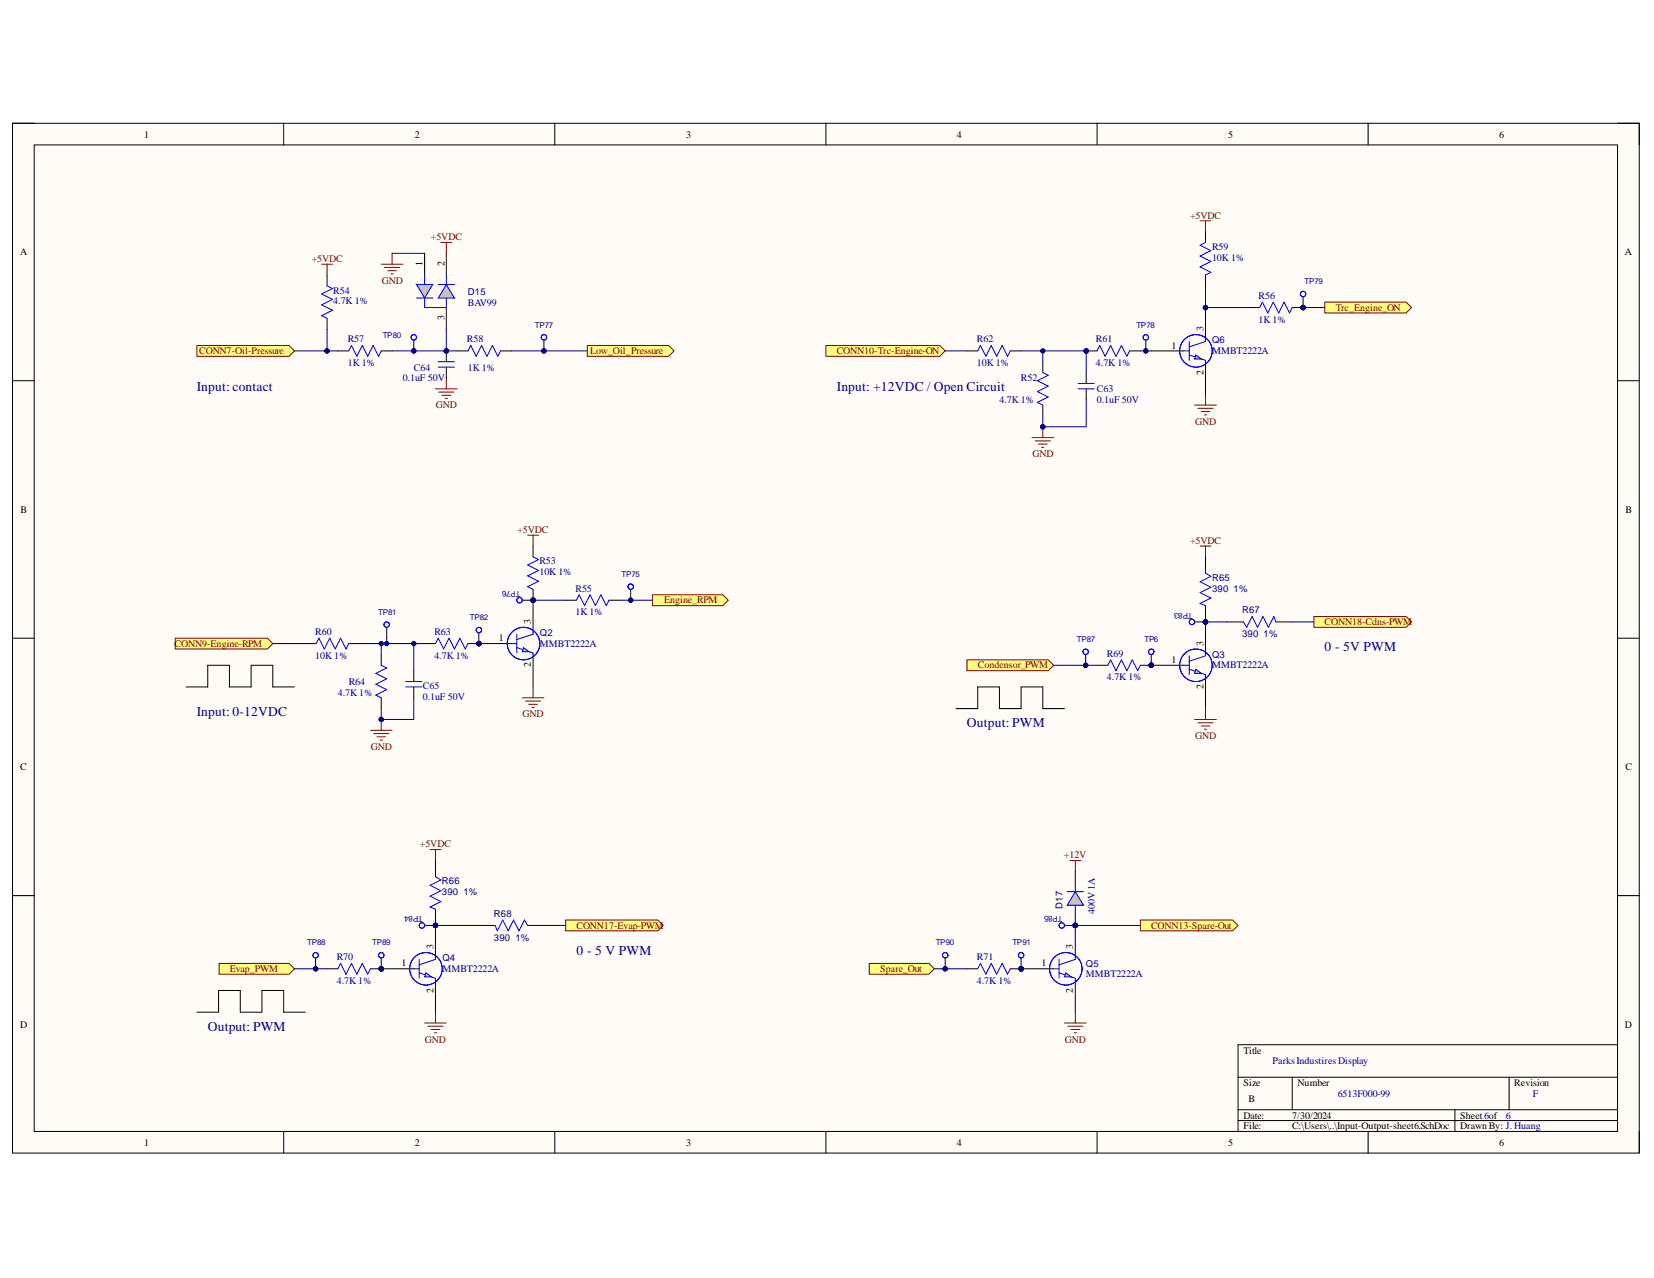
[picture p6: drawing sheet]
<svg xmlns="http://www.w3.org/2000/svg" width="279mm" height="216mm" viewBox="0 0 279 216" stroke-linecap="round" stroke-linejoin="round" font-family="sans-serif">
<defs><g id="words">
<g font-size="2.3" fill="#000080">
<text x="33.2" y="66.1">Input: contact</text>
<text x="141.3" y="66.1">Input: +12VDC / Open Circuit</text>
<text x="223.8" y="110">0 - 5V PWM</text>
<text x="33.2" y="121">Input: 0-12VDC</text>
<text x="163.3" y="122.9">Output: PWM</text>
<text x="97.4" y="161.3">0 - 5 V PWM</text>
<text x="35.1" y="174.2">Output: PWM</text>
</g>
<g font-size="1.7">
<text x="24.3" y="23.2">1</text>
<text x="70.1" y="23.2">2</text>
<text x="115.9" y="23.2">3</text>
<text x="161.6" y="23.2">4</text>
<text x="207.5" y="23.2">5</text>
<text x="253.3" y="23.2">6</text>
<text x="3.4" y="43.1">A</text>
<text x="71.3" y="45" transform="rotate(-90 71.3 45)">1</text>
<text x="75.1" y="45" transform="rotate(-90 75.1 45)">2</text>
<text x="274.5" y="43.1">A</text>
<text x="75.1" y="54.1" transform="rotate(-90 75.1 54.1)">3</text>
<text x="197.9" y="58.9">1</text>
<text x="203.3" y="56" transform="rotate(-90 203.3 56)">3</text>
<text x="203.3" y="63.3" transform="rotate(-90 203.3 63.3)">2</text>
<text x="3.5" y="86.6">B</text>
<text x="274.6" y="86.6">B</text>
<text x="89.7" y="105.4" transform="rotate(-90 89.7 105.4)">3</text>
<text x="84.3" y="108.3">1</text>
<text x="89.7" y="112.7" transform="rotate(-90 89.7 112.7)">2</text>
<text x="197.9" y="112.1">1</text>
<text x="203.3" y="109.1" transform="rotate(-90 203.3 109.1)">3</text>
<text x="203.3" y="116.5" transform="rotate(-90 203.3 116.5)">2</text>
<text x="3.4" y="130.1">C</text>
<text x="274.6" y="130.1">C</text>
<text x="73.2" y="160.4" transform="rotate(-90 73.2 160.4)">3</text>
<text x="181.2" y="160.4" transform="rotate(-90 181.2 160.4)">3</text>
<text x="67.8" y="163.3">1</text>
<text x="73.2" y="167.8" transform="rotate(-90 73.2 167.8)">2</text>
<text x="175.9" y="163.3">1</text>
<text x="181.2" y="167.8" transform="rotate(-90 181.2 167.8)">2</text>
<text x="3.4" y="173.6">D</text>
<text x="274.5" y="173.6">D</text>
<text x="210.1" y="178">Title</text>
<text x="210.1" y="183.5">Size</text>
<text x="219.2" y="183.5">Number</text>
<text x="255.8" y="183.5">Revision</text>
<text x="210.1" y="189">Date:</text>
<text x="210.1" y="190.7">File:</text>
<text x="210.9" y="186.2">B</text>
<text x="218.3" y="189">7/30/2024</text>
<text x="218.3" y="190.7">C:\Users\..\Input-Output-sheet6.SchDoc</text>
<text x="246.7" y="189">Sheet6of</text>
<text x="246.7" y="190.7">DrawnBy: J. Huang</text>
<text x="24.3" y="193.5">1</text>
<text x="70.1" y="193.5">2</text>
<text x="115.9" y="193.5">3</text>
<text x="161.6" y="193.5">4</text>
<text x="207.5" y="193.5">5</text>
<text x="253.3" y="193.5">6</text>
</g>
<g font-size="1.7" fill="#800000">
<text x="72.8" y="40.6">+5VDC</text>
<text x="201" y="36.9">+5VDC</text>
<text x="52.7" y="44.3">+5VDC</text>
<text x="64.5" y="47.9">GND</text>
<text x="225.6" y="52.5">Trc_Engine_ON</text>
<text x="33.6" y="59.8">CONN7-Oil-Pressure</text>
<text x="99.7" y="59.8">Low_Oil_Pressure</text>
<text x="141.3" y="59.8">CONN10-Trc-Engine-ON</text>
<text x="73.6" y="69">GND</text>
<text x="201.9" y="71.8">GND</text>
<text x="174.4" y="77.2">GND</text>
<text x="87.4" y="90.1">+5VDC</text>
<text x="201" y="91.9">+5VDC</text>
<text x="112.2" y="101.9">Engine_RPM</text>
<text x="223.8" y="105.6">CONN18-Cdns-PWM</text>
<text x="29.5" y="109.3">CONN9-Engine-RPM</text>
<text x="165.2" y="112.9">Condensor_PWM</text>
<text x="88.3" y="121.2">GND</text>
<text x="201.9" y="124.8">GND</text>
<text x="62.6" y="126.7">GND</text>
<text x="70.9" y="143.2">+5VDC</text>
<text x="179.7" y="145">+12V</text>
<text x="97.4" y="156.9">CONN17-Evap-PWM</text>
<text x="194.4" y="156.9">CONN13-Spare-Out</text>
<text x="38.8" y="164.2">Evap_PWM</text>
<text x="148.7" y="164.2">Spare_Out</text>
<text x="71.8" y="176.1">GND</text>
<text x="179.9" y="176.1">GND</text>
</g>
<g font-size="1.7" fill="#000080">
<text x="204.7" y="44.1">10K 1%</text>
<text x="204.7" y="42.3">R59</text>
<text x="56.3" y="51.4">4.7K 1%</text>
<text x="56.3" y="49.6">R54</text>
<text x="79" y="51.6">BAV99</text>
<text x="212.6" y="50.5">R56</text>
<text x="58.8" y="57.8">R57</text>
<text x="78.9" y="57.8">R58</text>
<text x="165" y="57.8">R62</text>
<text x="185.1" y="57.8">R61</text>
<text x="204.7" y="59.8">MMBT2222A</text>
<text x="212.6" y="54.5">1K 1%</text>
<text x="58.8" y="61.9">1K 1%</text>
<text x="68.1" y="64.4">0.1uF 50V</text>
<text x="69.9" y="62.6">C64</text>
<text x="79" y="62.6">1K 1%</text>
<text x="165" y="61.9">10K 1%</text>
<text x="172.5" y="64.4">R52</text>
<text x="185.1" y="61.9">4.7K 1%</text>
<text x="168.8" y="68.1">4.7K 1%</text>
<text x="185.3" y="68.1">0.1uF 50V</text>
<text x="185.3" y="66.3">C63</text>
<text x="91.1" y="95.3">R53</text>
<text x="91.1" y="97.2">10K 1%</text>
<text x="97.2" y="100">R55</text>
<text x="53.3" y="107.2">R60</text>
<text x="73.4" y="107.2">R63</text>
<text x="97.2" y="104">1K 1%</text>
<text x="53.3" y="111.3">10K 1%</text>
<text x="73.4" y="111.3">4.7K 1%</text>
<text x="91.2" y="109.3">MMBT2222A</text>
<text x="187" y="111">R69</text>
<text x="204.7" y="112.9">MMBT2222A</text>
<text x="57.1" y="117.6">4.7K 1%</text>
<text x="58.9" y="115.7">R64</text>
<text x="71.4" y="118.2">0.1uF 50V</text>
<text x="71.4" y="116.5">C65</text>
<text x="187" y="114.9">4.7K 1%</text>
<text x="185" y="154.5" transform="rotate(-90 185 154.5)">400V 1A</text>
<text x="56.9" y="166.2">4.7K 1%</text>
<text x="56.9" y="162.2">R70</text>
<text x="74.7" y="164.2">MMBT2222A</text>
<text x="165" y="166.2">4.7K 1%</text>
<text x="165" y="162.2">R71</text>
<text x="183.4" y="165.1">MMBT2222A</text>
<text x="215" y="179.8">ParksIndustiresDisplay</text>
<text x="226" y="185.2">6513F000-99</text>
<text x="258.9" y="185.2">F</text>
<text x="254.4" y="189">6</text>
</g>
<g font-size="1.6" fill="#000080">
<text x="79" y="49.8">D15</text>
<text x="204.7" y="58">Q6</text>
<text x="204.7" y="100">390</text>
<text x="204.7" y="98.1">R65</text>
<text x="208.4" y="100">1%</text>
<text x="91.2" y="107.5">Q2</text>
<text x="209.8" y="107.7">390</text>
<text x="209.8" y="103.6">R67</text>
<text x="213.4" y="107.7">1%</text>
<text x="204.7" y="111.1">Q3</text>
<text x="74.6" y="149.4">R66</text>
<text x="74.6" y="151.3">390</text>
<text x="78.3" y="151.3">1%</text>
<text x="83.4" y="154.9">R68</text>
<text x="179.5" y="153.6" transform="rotate(-90 179.5 153.6)">D17</text>
<text x="83.4" y="159">390</text>
<text x="87.1" y="159">1%</text>
<text x="74.7" y="162.4">Q4</text>
<text x="183.4" y="163.4">Q5</text>
</g>
<g font-size="1.4" fill="#000080">
<text x="220.4" y="48">TP79</text>
<text x="64.7" y="57.1">TP80</text>
<text x="90.4" y="55.4">TP77</text>
<text x="192" y="55.4">TP78</text>
<text x="87.9" y="99.8" transform="rotate(-180 87.9 99.8)">TP76</text>
<text x="105" y="97.4">TP75</text>
<text x="63.9" y="103.9">TP81</text>
<text x="79.4" y="104.8">TP82</text>
<text x="201.4" y="103.5" transform="rotate(-180 201.4 103.5)">TP83</text>
<text x="181.9" y="108.4">TP87</text>
<text x="193.3" y="108.4">TP6</text>
<text x="71.4" y="154.7" transform="rotate(-180 71.4 154.7)">TP84</text>
<text x="179.5" y="154.7" transform="rotate(-180 179.5 154.7)">TP85</text>
<text x="51.9" y="159.7">TP88</text>
<text x="62.9" y="159.7">TP89</text>
<text x="158.1" y="159.7">TP90</text>
<text x="171" y="159.7">TP91</text>
</g>
</g></defs>
<path d="M2.1 20.8h274.8v174h-274.8z" fill-rule="evenodd" fill="#fffcf8"/>
<path d="M2.1 20.8h274.8v174h-274.8z" fill="none" stroke="#000" stroke-width=".17"/>
<path d="M5.8 24.5h267.4v166.6h-267.4z" fill-rule="evenodd" fill="#fffcf8"/>
<g fill="none" stroke="#000" stroke-width=".17">
<path d="M2.1 20.8h3.7M5.8 24.5h267.4v166.6h-267.4zM47.9 20.8v3.7M93.7 20.8v3.7M139.5 20.8v3.7M185.3 20.8v3.7M231.1 20.8v3.7M273.2 20.8h3.7v3.7M2.1 64.3h3.7M273.2 64.3h3.7M2.1 107.8h3.7M273.2 107.8h3.7"/>
<path d="M2.1 151.3h3.7M273.2 151.3h3.7M273.2 176.5h-64.1v14.6M47.9 191.1v3.7M93.7 191.1v3.7M139.5 191.1v3.7M185.3 191.1v3.7M209.1 182h64.1M209.1 187.5h64.1M209.1 189.3h64.1M218.3 182v5.5M231.1 191.1v3.7"/>
<path d="M245.8 187.5v3.6M254.9 182v5.5M276.9 191.1v3.7"/>
</g>
<path d="M174.3 73.9h3.7M174.9 74.5h2.5M175.4 75h1.5M176 75.6h.3M176.2 72.1v1.8" fill="none" stroke="#800000" stroke-width=".17"/>
<circle cx="176.2" cy="72.1" r=".37" fill="#000080"/>
<circle cx="176.2" cy="72.1" r=".37" fill="none" stroke="#000080" stroke-width=".17"/>
<path d="M201.8 68.4h3.7M202.3 69h2.6M202.9 69.5h1.5M203.4 70.1h.4M203.6 66.6v1.8" fill="none" stroke="#800000" stroke-width=".17"/>
<path d="M33.3 58.4h15.5l.9 .9-.9 .9h-15.5z" fill-rule="evenodd" fill="#ffff80"/>
<path d="M33.3 58.4h15.5l.9 .9-.9 .9h-15.5z" fill="none" stroke="#800000" stroke-width=".17"/>
<path d="M71.7 42.8v3.7M75.4 42.8v3.7M75.4 52v3.6" fill="none" stroke="#000" stroke-width=".17"/>
<path d="M70.4 50.3h2.7M71.7 46.5v1.6M71.7 50.3v1.7" fill="none" stroke="#00f" stroke-width=".17"/>
<path d="M70.4 48.1h2.7l-1.4 2.2z" fill="#c0c0c0"/>
<path d="M70.4 48.1h2.7l-1.4 2.2zM74 48.1h2.8M75.4 46.5v1.6M75.4 50.4v1.6" fill="none" stroke="#00f" stroke-width=".17"/>
<path d="M75.4 48.1l1.4 2.3h-2.8z" fill="#c0c0c0"/>
<path d="M71.7 52h3.7M75.4 48.1l1.4 2.3h-2.8z" fill="none" stroke="#00f" stroke-width=".17"/>
<path d="M64.4 44.6h3.7M65 45.2h2.5M65.5 45.7h1.5M66 46.3h.4M66.2 42.8v1.8" fill="none" stroke="#800000" stroke-width=".17"/>
<path d="M66.2 42.8h5.5" fill="none" stroke="#000080" stroke-width=".17"/>
<path d="M99.2 58.4h13.8l.9 .9-.9 .9h-13.8z" fill-rule="evenodd" fill="#ffff80"/>
<path d="M99.2 58.4h13.8l.9 .9-.9 .9h-13.8z" fill="none" stroke="#800000" stroke-width=".17"/>
<path d="M223.8 51h13.7l.9 1-.9 .9h-13.7z" fill-rule="evenodd" fill="#ffff80"/>
<path d="M223.8 51h13.7l.9 1-.9 .9h-13.7z" fill="none" stroke="#800000" stroke-width=".17"/>
<path d="M139.5 58.4h19.2l1 .9-1 .9h-19.2z" fill-rule="evenodd" fill="#ffff80"/>
<path d="M139.5 58.4h19.2l1 .9-1 .9h-19.2zM62.6 123.4h3.6M63.1 123.9h2.6M63.7 124.5h1.4M64.2 125h.4M64.4 121.5v1.9" fill="none" stroke="#800000" stroke-width=".17"/>
<circle cx="64.4" cy="121.5" r=".37" fill="#000080"/>
<circle cx="64.4" cy="121.5" r=".37" fill="none" stroke="#000080" stroke-width=".17"/>
<path d="M110.2 100.5h11.9l.9 .9-.9 .9h-11.9z" fill-rule="evenodd" fill="#ffff80"/>
<path d="M110.2 100.5h11.9l.9 .9-.9 .9h-11.9z" fill="none" stroke="#800000" stroke-width=".17"/>
<path d="M90 101.4h5.5" fill="none" stroke="#000080" stroke-width=".17"/>
<circle cx="90" cy="101.4" r=".37" fill="#000080"/>
<circle cx="90" cy="101.4" r=".37" fill="none" stroke="#000080" stroke-width=".17"/>
<circle cx="90" cy="101.4" r=".37" fill="#000080"/>
<circle cx="90" cy="101.4" r=".37" fill="none" stroke="#000080" stroke-width=".17"/>
<circle cx="80.9" cy="108.7" r=".37" fill="#000080"/>
<circle cx="80.9" cy="108.7" r=".37" fill="none" stroke="#000080" stroke-width=".17"/>
<path d="M90 101.4v5.5" fill="none" stroke="#000" stroke-width=".17"/>
<circle cx="90" cy="101.4" r=".37" fill="#000080"/>
<circle cx="90" cy="101.4" r=".37" fill="none" stroke="#000080" stroke-width=".17"/>
<path d="M80.9 108.7h5.5M90 110.6v5.5" fill="none" stroke="#000" stroke-width=".17"/>
<circle cx="80.9" cy="108.7" r=".37" fill="#000080"/>
<circle cx="80.9" cy="108.7" r=".37" fill="none" stroke="#000080" stroke-width=".17"/>
<g fill="none" stroke="#00f" stroke-width=".17">
<path d="M86.4 108.7h.9M87.3 107.1v3.2M87.3 109.4l2.7 .9v.3M90 106.9v.2l-2.7 .9"/>
<circle cx="88.4" cy="108.7" r="2.75"/>
</g>
<path d="M88.4 109.4l1 .7h-1.2z" fill="#c0c0c0"/>
<path d="M88.4 109.4l1 .7h-1.2z" fill="none" stroke="#00f" stroke-width=".17"/>
<path d="M29.6 107.8h15.6l.9 .9-.9 .9h-15.6z" fill-rule="evenodd" fill="#ffff80"/>
<g fill="none" stroke="#800000" stroke-width=".17">
<path d="M54.3 44.6h1.9M55.2 44.6v1.9M73.6 65.7h3.6M74.1 66.2h2.6M74.7 66.8h1.4M75.2 67.3h.4M75.4 63.9v1.8M29.6 107.8h15.6l.9 .9-.9 .9h-15.6zM88.2 117.9h3.7M88.8 118.4h2.5M89.3 119h1.5M89.9 119.5h.3"/>
<path d="M90 116.1v1.8"/>
</g>
<path d="M55.2 55.6v3.7h-5.5M46.1 108.7h5.5M104.7 101.4h5.5" fill="none" stroke="#000080" stroke-width=".17"/>
<circle cx="55.2" cy="59.3" r=".37" fill="#000080"/>
<g fill="none" stroke="#000080" stroke-width=".17">
<path d="M66.2 59.3h11"/>
<circle cx="55.2" cy="59.3" r=".37"/>
</g>
<circle cx="193.6" cy="59.3" r=".37" fill="#000080"/>
<circle cx="193.6" cy="59.3" r=".37" fill="none" stroke="#000080" stroke-width=".17"/>
<path d="M193.6 57.5v1.8" fill="none" stroke="#000" stroke-width=".17"/>
<circle cx="193.6" cy="59.3" r=".37" fill="#000080"/>
<circle cx="193.6" cy="59.3" r=".37" fill="none" stroke="#000080" stroke-width=".17"/>
<circle cx="193.6" cy="57" r=".46" fill="none" stroke="#00f" stroke-width=".17"/>
<circle cx="220.1" cy="52" r=".37" fill="#000080"/>
<circle cx="220.1" cy="52" r=".37" fill="none" stroke="#000080" stroke-width=".17"/>
<path d="M220.1 50.1v1.9" fill="none" stroke="#000" stroke-width=".17"/>
<circle cx="220.1" cy="52" r=".37" fill="#000080"/>
<circle cx="220.1" cy="52" r=".37" fill="none" stroke="#000080" stroke-width=".17"/>
<circle cx="220.1" cy="49.7" r=".46" fill="none" stroke="#00f" stroke-width=".17"/>
<circle cx="69.9" cy="59.3" r=".37" fill="#000080"/>
<circle cx="69.9" cy="59.3" r=".37" fill="none" stroke="#000080" stroke-width=".17"/>
<path d="M69.9 57.5v1.8" fill="none" stroke="#000" stroke-width=".17"/>
<circle cx="69.9" cy="59.3" r=".37" fill="#000080"/>
<circle cx="69.9" cy="59.3" r=".37" fill="none" stroke="#000080" stroke-width=".17"/>
<circle cx="69.9" cy="57" r=".46" fill="none" stroke="#00f" stroke-width=".17"/>
<circle cx="91.9" cy="59.3" r=".37" fill="#000080"/>
<circle cx="91.9" cy="59.3" r=".37" fill="none" stroke="#000080" stroke-width=".17"/>
<path d="M91.9 57.5v1.8" fill="none" stroke="#000" stroke-width=".17"/>
<circle cx="91.9" cy="59.3" r=".37" fill="#000080"/>
<g fill="none" stroke="#000080" stroke-width=".17">
<path d="M86.4 59.3h12.8"/>
<circle cx="91.9" cy="59.3" r=".37"/>
</g>
<g fill="none" stroke="#00f" stroke-width=".17">
<circle cx="91.9" cy="57" r=".46"/>
<circle cx="65.3" cy="105.5" r=".46"/>
</g>
<path d="M65.3 106v1.8" fill="none" stroke="#000" stroke-width=".17"/>
<circle cx="80.9" cy="108.7" r=".37" fill="#000080"/>
<circle cx="80.9" cy="108.7" r=".37" fill="none" stroke="#000080" stroke-width=".17"/>
<path d="M80.9 106.9v1.8" fill="none" stroke="#000" stroke-width=".17"/>
<circle cx="80.9" cy="108.7" r=".37" fill="#000080"/>
<circle cx="80.9" cy="108.7" r=".37" fill="none" stroke="#000080" stroke-width=".17"/>
<circle cx="80.9" cy="106.4" r=".46" fill="none" stroke="#00f" stroke-width=".17"/>
<circle cx="90" cy="101.4" r=".37" fill="#000080"/>
<circle cx="90" cy="101.4" r=".37" fill="none" stroke="#000080" stroke-width=".17"/>
<path d="M88.2 101.4h1.8" fill="none" stroke="#000" stroke-width=".17"/>
<circle cx="90" cy="101.4" r=".37" fill="#000080"/>
<circle cx="90" cy="101.4" r=".37" fill="none" stroke="#000080" stroke-width=".17"/>
<circle cx="87.8" cy="101.4" r=".46" fill="none" stroke="#00f" stroke-width=".17"/>
<circle cx="106.5" cy="101.4" r=".36" fill="#000080"/>
<circle cx="106.5" cy="101.4" r=".36" fill="none" stroke="#000080" stroke-width=".17"/>
<path d="M106.5 99.6v1.8" fill="none" stroke="#000" stroke-width=".17"/>
<circle cx="106.5" cy="101.4" r=".36" fill="#000080"/>
<circle cx="106.5" cy="101.4" r=".36" fill="none" stroke="#000080" stroke-width=".17"/>
<circle cx="106.5" cy="99.1" r=".46" fill="none" stroke="#00f" stroke-width=".17"/>
<circle cx="73.6" cy="156.3" r=".36" fill="#000080"/>
<circle cx="73.6" cy="156.3" r=".36" fill="none" stroke="#000080" stroke-width=".17"/>
<circle cx="64.4" cy="163.7" r=".37" fill="#000080"/>
<circle cx="64.4" cy="163.7" r=".37" fill="none" stroke="#000080" stroke-width=".17"/>
<path d="M73.6 156.3v5.5" fill="none" stroke="#000" stroke-width=".17"/>
<circle cx="73.6" cy="156.3" r=".36" fill="#000080"/>
<circle cx="73.6" cy="156.3" r=".36" fill="none" stroke="#000080" stroke-width=".17"/>
<path d="M64.4 163.7h5.5M73.6 165.5v5.5" fill="none" stroke="#000" stroke-width=".17"/>
<circle cx="64.4" cy="163.7" r=".37" fill="#000080"/>
<circle cx="64.4" cy="163.7" r=".37" fill="none" stroke="#000080" stroke-width=".17"/>
<g fill="none" stroke="#00f" stroke-width=".17">
<path d="M69.9 163.7h.9M70.8 162.1v3.2M70.8 164.3l2.8 1v.2M73.6 161.8v.3l-2.8 .9"/>
<circle cx="72" cy="163.7" r="2.75"/>
</g>
<path d="M72 164.3l.9 .7h-1.2z" fill="#c0c0c0"/>
<path d="M72 164.3l.9 .7h-1.2z" fill="none" stroke="#00f" stroke-width=".17"/>
<path d="M71.7 172.8h3.7M72.3 173.4h2.5M72.8 173.9h1.5M73.4 174.5h.3M73.6 171v1.8" fill="none" stroke="#800000" stroke-width=".17"/>
<path d="M95.5 155.4h15.6l.9 .9-.9 1h-15.6z" fill-rule="evenodd" fill="#ffff80"/>
<path d="M72.6 143.5h1.9M73.6 143.5v1.9M95.5 155.4h15.6l.9 .9-.9 1h-15.6z" fill="none" stroke="#800000" stroke-width=".17"/>
<path d="M37 162.8h11.8l.9 .9-.9 .9h-11.8z" fill-rule="evenodd" fill="#ffff80"/>
<path d="M37 162.8h11.8l.9 .9-.9 .9h-11.8z" fill="none" stroke="#800000" stroke-width=".17"/>
<circle cx="203.6" cy="105.1" r=".37" fill="#000080"/>
<circle cx="203.6" cy="105.1" r=".37" fill="none" stroke="#000080" stroke-width=".17"/>
<circle cx="194.5" cy="112.4" r=".37" fill="#000080"/>
<circle cx="194.5" cy="112.4" r=".37" fill="none" stroke="#000080" stroke-width=".17"/>
<path d="M203.6 105.1v5.5" fill="none" stroke="#000" stroke-width=".17"/>
<circle cx="203.6" cy="105.1" r=".37" fill="#000080"/>
<circle cx="203.6" cy="105.1" r=".37" fill="none" stroke="#000080" stroke-width=".17"/>
<path d="M194.5 112.4h5.5M203.6 114.2v5.5" fill="none" stroke="#000" stroke-width=".17"/>
<circle cx="194.5" cy="112.4" r=".37" fill="#000080"/>
<circle cx="194.5" cy="112.4" r=".37" fill="none" stroke="#000080" stroke-width=".17"/>
<g fill="none" stroke="#00f" stroke-width=".17">
<path d="M200 112.4h.9M200.9 110.8v3.2M200.9 113.1l2.7 .9v.2M203.6 110.6v.2l-2.7 .9"/>
<circle cx="202" cy="112.4" r="2.75"/>
</g>
<path d="M202 113.1l.9 .7h-1.1z" fill="#c0c0c0"/>
<path d="M202 113.1l.9 .7h-1.1z" fill="none" stroke="#00f" stroke-width=".17"/>
<path d="M203.6 119.7v1.8M201.8 121.5h3.7M202.3 122.1h2.6M202.9 122.6h1.5M203.4 123.2h.4" fill="none" stroke="#800000" stroke-width=".17"/>
<path d="M221.9 104.2h15.6l.9 .9-.9 .9h-15.6z" fill-rule="evenodd" fill="#ffff80"/>
<path d="M202.7 92.2h1.8M203.6 92.2v1.9M221.9 104.2h15.6l.9 .9-.9 .9h-15.6z" fill="none" stroke="#800000" stroke-width=".17"/>
<path d="M163.3 111.5h13.8l.9 .9-.9 .9h-13.8z" fill-rule="evenodd" fill="#ffff80"/>
<path d="M163.3 111.5h13.8l.9 .9-.9 .9h-13.8z" fill="none" stroke="#800000" stroke-width=".17"/>
<circle cx="194.5" cy="112.4" r=".37" fill="#000080"/>
<circle cx="194.5" cy="112.4" r=".37" fill="none" stroke="#000080" stroke-width=".17"/>
<path d="M194.5 110.6v1.8" fill="none" stroke="#000" stroke-width=".17"/>
<circle cx="194.5" cy="112.4" r=".37" fill="#000080"/>
<circle cx="194.5" cy="112.4" r=".37" fill="none" stroke="#000080" stroke-width=".17"/>
<circle cx="194.5" cy="110.1" r=".46" fill="none" stroke="#00f" stroke-width=".17"/>
<circle cx="203.6" cy="105.1" r=".37" fill="#000080"/>
<circle cx="203.6" cy="105.1" r=".37" fill="none" stroke="#000080" stroke-width=".17"/>
<path d="M201.8 105.1h1.8" fill="none" stroke="#000" stroke-width=".17"/>
<circle cx="203.6" cy="105.1" r=".37" fill="#000080"/>
<circle cx="203.6" cy="105.1" r=".37" fill="none" stroke="#000080" stroke-width=".17"/>
<circle cx="201.3" cy="105.1" r=".46" fill="none" stroke="#00f" stroke-width=".17"/>
<circle cx="64.4" cy="163.7" r=".37" fill="#000080"/>
<circle cx="64.4" cy="163.7" r=".37" fill="none" stroke="#000080" stroke-width=".17"/>
<path d="M64.4 161.8v1.9" fill="none" stroke="#000" stroke-width=".17"/>
<circle cx="64.4" cy="163.7" r=".37" fill="#000080"/>
<circle cx="64.4" cy="163.7" r=".37" fill="none" stroke="#000080" stroke-width=".17"/>
<circle cx="64.4" cy="161.4" r=".46" fill="none" stroke="#00f" stroke-width=".17"/>
<circle cx="73.6" cy="156.3" r=".36" fill="#000080"/>
<circle cx="73.6" cy="156.3" r=".36" fill="none" stroke="#000080" stroke-width=".17"/>
<path d="M71.7 156.3h1.9" fill="none" stroke="#000" stroke-width=".17"/>
<circle cx="73.6" cy="156.3" r=".36" fill="#000080"/>
<g fill="none" stroke="#000080" stroke-width=".17">
<path d="M178 112.4h7.3"/>
<circle cx="73.6" cy="156.3" r=".36"/>
</g>
<circle cx="71.3" cy="156.3" r=".46" fill="none" stroke="#00f" stroke-width=".17"/>
<circle cx="183.4" cy="112.4" r=".37" fill="#000080"/>
<circle cx="183.4" cy="112.4" r=".37" fill="none" stroke="#000080" stroke-width=".17"/>
<path d="M183.4 110.6v1.8" fill="none" stroke="#000" stroke-width=".17"/>
<circle cx="183.4" cy="112.4" r=".37" fill="#000080"/>
<g fill="none" stroke="#000080" stroke-width=".17">
<path d="M49.7 163.7h5.5"/>
<circle cx="183.4" cy="112.4" r=".37"/>
</g>
<circle cx="183.4" cy="110.1" r=".46" fill="none" stroke="#00f" stroke-width=".17"/>
<circle cx="53.3" cy="163.7" r=".37" fill="#000080"/>
<circle cx="53.3" cy="163.7" r=".37" fill="none" stroke="#000080" stroke-width=".17"/>
<path d="M53.3 161.8v1.9" fill="none" stroke="#000" stroke-width=".17"/>
<circle cx="53.3" cy="163.7" r=".37" fill="#000080"/>
<circle cx="53.3" cy="163.7" r=".37" fill="none" stroke="#000080" stroke-width=".17"/>
<circle cx="53.3" cy="161.4" r=".46" fill="none" stroke="#00f" stroke-width=".17"/>
<circle cx="181.7" cy="156.3" r=".36" fill="#000080"/>
<circle cx="181.7" cy="156.3" r=".36" fill="none" stroke="#000080" stroke-width=".17"/>
<circle cx="172.5" cy="163.7" r=".37" fill="#000080"/>
<circle cx="172.5" cy="163.7" r=".36" fill="none" stroke="#000080" stroke-width=".17"/>
<path d="M181.6 156.3v5.5" fill="none" stroke="#000" stroke-width=".17"/>
<circle cx="181.7" cy="156.3" r=".36" fill="#000080"/>
<circle cx="181.7" cy="156.3" r=".36" fill="none" stroke="#000080" stroke-width=".17"/>
<path d="M172.5 163.7h5.5M181.6 165.5v5.5" fill="none" stroke="#000" stroke-width=".17"/>
<circle cx="172.5" cy="163.7" r=".37" fill="#000080"/>
<circle cx="172.5" cy="163.7" r=".36" fill="none" stroke="#000080" stroke-width=".17"/>
<g fill="none" stroke="#00f" stroke-width=".17">
<path d="M178 163.7h.9M178.9 162.1v3.2M178.9 164.3l2.7 1v.2M181.6 161.8v.3l-2.7 .9"/>
<circle cx="180" cy="163.7" r="2.75"/>
</g>
<path d="M180 164.3l.9 .7h-1.1z" fill="#c0c0c0"/>
<path d="M180 164.3l.9 .7h-1.1z" fill="none" stroke="#00f" stroke-width=".17"/>
<path d="M180.7 145.4h1.9M181.6 145.4v1.8M179.8 172.8h3.7M180.4 173.4h2.5M180.9 173.9h1.5M181.5 174.5h.3M181.6 171v1.8" fill="none" stroke="#800000" stroke-width=".17"/>
<path d="M146.8 162.8h10.1l.9 .9-.9 .9h-10.1z" fill-rule="evenodd" fill="#ffff80"/>
<path d="M146.8 162.8h10.1l.9 .9-.9 .9h-10.1z" fill="none" stroke="#800000" stroke-width=".17"/>
<path d="M181.6 156.3h11" fill="none" stroke="#000080" stroke-width=".17"/>
<circle cx="181.7" cy="156.3" r=".36" fill="#000080"/>
<circle cx="181.7" cy="156.3" r=".36" fill="none" stroke="#000080" stroke-width=".17"/>
<path d="M192.6 155.4h15.6l.9 .9-.9 1h-15.6z" fill-rule="evenodd" fill="#ffff80"/>
<path d="M192.6 155.4h15.6l.9 .9-.9 1h-15.6z" fill="none" stroke="#800000" stroke-width=".17"/>
<circle cx="172.5" cy="163.7" r=".37" fill="#000080"/>
<circle cx="172.5" cy="163.7" r=".36" fill="none" stroke="#000080" stroke-width=".17"/>
<path d="M172.5 161.8v1.9" fill="none" stroke="#000" stroke-width=".17"/>
<circle cx="172.5" cy="163.7" r=".37" fill="#000080"/>
<circle cx="172.5" cy="163.7" r=".36" fill="none" stroke="#000080" stroke-width=".17"/>
<circle cx="172.5" cy="161.4" r=".46" fill="none" stroke="#00f" stroke-width=".17"/>
<circle cx="181.7" cy="156.3" r=".36" fill="#000080"/>
<circle cx="181.7" cy="156.3" r=".36" fill="none" stroke="#000080" stroke-width=".17"/>
<path d="M179.8 156.3h1.8" fill="none" stroke="#000" stroke-width=".17"/>
<circle cx="181.7" cy="156.3" r=".36" fill="#000080"/>
<g fill="none" stroke="#000080" stroke-width=".17">
<path d="M157.8 163.7h5.5"/>
<circle cx="181.7" cy="156.3" r=".36"/>
</g>
<circle cx="179.4" cy="156.3" r=".46" fill="none" stroke="#00f" stroke-width=".17"/>
<circle cx="159.7" cy="163.7" r=".37" fill="#000080"/>
<circle cx="159.7" cy="163.7" r=".37" fill="none" stroke="#000080" stroke-width=".17"/>
<path d="M159.7 161.8v1.9" fill="none" stroke="#000" stroke-width=".17"/>
<circle cx="159.7" cy="163.7" r=".37" fill="#000080"/>
<circle cx="159.7" cy="163.7" r=".37" fill="none" stroke="#000080" stroke-width=".17"/>
<g fill="none" stroke="#00f" stroke-width=".17">
<path d="M165.2 59.3l.4-.9 .9 1.8 .9-1.8 1 1.8 .9-1.8 .9 1.8 .5-.9M53.4 108.7l.5-.9 .9 1.8 .9-1.8 .9 1.8 .9-1.8 .9 1.8 .5-.9"/>
<circle cx="159.7" cy="161.4" r=".46"/>
</g>
<path d="M163.3 59.3h1.9M170.7 59.3h1.8M51.6 108.7h1.8M58.9 108.7h1.8" fill="none" stroke="#000" stroke-width=".17"/>
<circle cx="90" cy="101.4" r=".37" fill="#000080"/>
<circle cx="90" cy="101.4" r=".37" fill="none" stroke="#000080" stroke-width=".17"/>
<path d="M90 99.6v1.8" fill="none" stroke="#000" stroke-width=".17"/>
<circle cx="90" cy="101.4" r=".37" fill="#000080"/>
<circle cx="90" cy="101.4" r=".37" fill="none" stroke="#000080" stroke-width=".17"/>
<path d="M90 92.2v1.9" fill="none" stroke="#000" stroke-width=".17"/>
<path d="M90 94.1l1 .4-1.9 .9 1.9 1-1.9 .9 1.9 .9-1.9 .9 .9 .5" fill="none" stroke="#00f" stroke-width=".17"/>
<circle cx="194.5" cy="112.4" r=".37" fill="#000080"/>
<circle cx="194.5" cy="112.4" r=".37" fill="none" stroke="#000080" stroke-width=".17"/>
<path d="M185.3 112.4h1.8M192.6 112.4h1.9" fill="none" stroke="#000" stroke-width=".17"/>
<circle cx="194.5" cy="112.4" r=".37" fill="#000080"/>
<circle cx="194.5" cy="112.4" r=".37" fill="none" stroke="#000080" stroke-width=".17"/>
<path d="M187.1 112.4l.5-.9 .9 1.8 .9-1.8 1 1.8 .9-1.8 .9 1.8 .4-.9" fill="none" stroke="#00f" stroke-width=".17"/>
<circle cx="64.4" cy="163.7" r=".37" fill="#000080"/>
<circle cx="64.4" cy="163.7" r=".37" fill="none" stroke="#000080" stroke-width=".17"/>
<path d="M55.2 163.7h1.9M62.6 163.7h1.8" fill="none" stroke="#000" stroke-width=".17"/>
<circle cx="64.4" cy="163.7" r=".37" fill="#000080"/>
<circle cx="64.4" cy="163.7" r=".37" fill="none" stroke="#000080" stroke-width=".17"/>
<path d="M55.2 48.3l1 .5-1.9 .9 1.9 .9-1.9 .9 1.9 .9-1.9 .9 .9 .5M176.2 62.9l.9 .5-1.9 .9 1.9 .9-1.9 1 1.9 .9-1.9 .9 1 .4M64.4 112.4l.9 .4-1.8 1 1.8 .9-1.8 .9 1.8 .9-1.8 .9 .9 .5M57.1 163.7l.4-.9 .9 1.8 1-1.8 .9 1.8 .9-1.8 .9 1.8 .5-.9" fill="none" stroke="#00f" stroke-width=".17"/>
<path d="M55.2 46.5v1.8M55.2 53.8v1.8M176.2 61.1v1.8M176.2 68.4v1.9M64.4 110.6v1.8M64.4 117.9v1.8" fill="none" stroke="#000" stroke-width=".17"/>
<circle cx="172.5" cy="163.7" r=".37" fill="#000080"/>
<circle cx="172.5" cy="163.7" r=".36" fill="none" stroke="#000080" stroke-width=".17"/>
<path d="M163.3 163.7h1.9M170.7 163.7h1.8" fill="none" stroke="#000" stroke-width=".17"/>
<circle cx="172.5" cy="163.7" r=".37" fill="#000080"/>
<circle cx="172.5" cy="163.7" r=".36" fill="none" stroke="#000080" stroke-width=".17"/>
<path d="M165.2 163.7l.4-.9 .9 1.8 .9-1.8 1 1.8 .9-1.8 .9 1.8 .5-.9" fill="none" stroke="#00f" stroke-width=".17"/>
<circle cx="80.9" cy="108.7" r=".37" fill="#000080"/>
<circle cx="80.9" cy="108.7" r=".37" fill="none" stroke="#000080" stroke-width=".17"/>
<path d="M71.7 108.7h1.9M79.1 108.7h1.8" fill="none" stroke="#000" stroke-width=".17"/>
<circle cx="80.9" cy="108.7" r=".37" fill="#000080"/>
<circle cx="80.9" cy="108.7" r=".37" fill="none" stroke="#000080" stroke-width=".17"/>
<path d="M58.9 59.3l.5-.9 .9 1.8 .9-1.8 .9 1.8 .9-1.8 .9 1.8 .5-.9M79.1 59.3l.4-.9 .9 1.8 1-1.8 .9 1.8 .9-1.8 .9 1.8 .5-.9M73.6 108.7l.4-.9 .9 1.8 .9-1.8 1 1.8 .9-1.8 .9 1.8 .5-.9" fill="none" stroke="#00f" stroke-width=".17"/>
<path d="M57.1 59.3h1.8M64.4 59.3h1.8M77.2 59.3h1.9M84.6 59.3h1.8" fill="none" stroke="#000" stroke-width=".17"/>
<circle cx="220.1" cy="52" r=".37" fill="#000080"/>
<circle cx="220.1" cy="52" r=".37" fill="none" stroke="#000080" stroke-width=".17"/>
<path d="M211 52h1.8M218.3 52h1.8" fill="none" stroke="#000" stroke-width=".17"/>
<circle cx="220.1" cy="52" r=".37" fill="#000080"/>
<g fill="none" stroke="#000080" stroke-width=".17">
<path d="M69.9 108.7v4.6"/>
<circle cx="220.1" cy="52" r=".37"/>
</g>
<path d="M212.8 52l.5-1 .9 1.9 .9-1.9 .9 1.9 .9-1.9 .9 1.9 .5-.9M97.4 101.4l.4-.9 .9 1.8 1-1.8 .9 1.8 .9-1.8 .9 1.8 .5-.9" fill="none" stroke="#00f" stroke-width=".17"/>
<path d="M95.5 101.4h1.9M102.9 101.4h1.8" fill="none" stroke="#000" stroke-width=".17"/>
<circle cx="69.9" cy="108.7" r=".37" fill="#000080"/>
<g fill="none" stroke="#000080" stroke-width=".17">
<path d="M69.9 117.9v3.6h-5.5v-1.8"/>
<circle cx="69.9" cy="108.7" r=".37"/>
</g>
<circle cx="64.4" cy="121.5" r=".37" fill="#000080"/>
<circle cx="64.4" cy="121.5" r=".37" fill="none" stroke="#000080" stroke-width=".17"/>
<path d="M183.5 62.9v1.9M183.5 65.7v1.8M69.9 113.3v1.8M69.9 116.1v1.8" fill="none" stroke="#000" stroke-width=".17"/>
<path d="M182.1 64.8h2.8M182.1 65.7h2.8M68.5 115.1h2.8M68.5 116.1h2.8" fill="none" stroke="#00f" stroke-width=".17"/>
<circle cx="75.4" cy="59.3" r=".37" fill="#000080"/>
<circle cx="75.4" cy="59.3" r=".37" fill="none" stroke="#000080" stroke-width=".17"/>
<path d="M75.4 59.3v1.8M75.4 62v1.9" fill="none" stroke="#000" stroke-width=".17"/>
<circle cx="75.4" cy="59.3" r=".37" fill="#000080"/>
<circle cx="75.4" cy="59.3" r=".37" fill="none" stroke="#000080" stroke-width=".17"/>
<path d="M74 61.1h2.8M74 62h2.8" fill="none" stroke="#00f" stroke-width=".17"/>
<circle cx="203.6" cy="105.1" r=".37" fill="#000080"/>
<circle cx="203.6" cy="105.1" r=".37" fill="none" stroke="#000080" stroke-width=".17"/>
<path d="M203.6 102.3v2.8" fill="none" stroke="#000" stroke-width=".17"/>
<circle cx="203.6" cy="105.1" r=".37" fill="#000080"/>
<circle cx="203.6" cy="105.1" r=".37" fill="none" stroke="#000080" stroke-width=".17"/>
<path d="M203.6 94.1v2.7M207.3 105.1h2.7M215.5 105.1h2.8" fill="none" stroke="#000" stroke-width=".17"/>
<path d="M203.6 96.8l.9 .6-1.8 .9 1.8 .9-1.8 .9 1.8 .9-1.8 1 .9 .3M210 105.1l.6 .9 .9-1.8 .9 1.8 .9-1.8 1 1.8 .9-1.8 .3 .9" fill="none" stroke="#00f" stroke-width=".17"/>
<circle cx="73.6" cy="156.3" r=".36" fill="#000080"/>
<circle cx="73.6" cy="156.3" r=".36" fill="none" stroke="#000080" stroke-width=".17"/>
<path d="M73.6 153.6v2.7" fill="none" stroke="#000" stroke-width=".17"/>
<circle cx="73.6" cy="156.3" r=".36" fill="#000080"/>
<g fill="none" stroke="#000080" stroke-width=".17">
<path d="M73.6 156.3h7.3"/>
<circle cx="73.6" cy="156.3" r=".36"/>
</g>
<path d="M31.4 116.1h3.7v-3.7h3.7v3.7h3.6v-3.7h3.7v3.7h3.6M161.5 119.7h3.7v-3.6h3.6v3.6h3.7v-3.6h3.7v3.6h3.6M73.6 145.4v2.7M80.9 156.3h2.7M89.1 156.3h2.8M33.3 171h3.6v-3.7h3.7v3.7h3.6v-3.7h3.7v3.7h3.7" fill="none" stroke="#000" stroke-width=".17"/>
<path d="M73.6 148.1l.9 .6-1.9 .9 1.9 .9-1.9 .9 1.9 .9-1.9 .9 1 .4M83.6 156.3l.4 1 .9-1.9 .9 1.9 .9-1.9 1 1.9 .9-1.9 .5 .9" fill="none" stroke="#00f" stroke-width=".17"/>
<path d="M202.7 37.3h1.8M203.6 37.3v1.8M74.5 41h1.8M75.4 41v1.8M89.1 90.4h1.9M90 90.4v1.8" fill="none" stroke="#800000" stroke-width=".17"/>
<circle cx="73.6" cy="156.3" r=".36" fill="#000080"/>
<g fill="none" stroke="#000080" stroke-width=".17">
<path d="M203.6 105.1h3.7"/>
<circle cx="73.6" cy="156.3" r=".36"/>
</g>
<circle cx="203.6" cy="105.1" r=".37" fill="#000080"/>
<g fill="none" stroke="#000080" stroke-width=".17">
<path d="M75.4 55.6v3.7M218.3 105.1h3.6M91.9 156.3h3.6"/>
<circle cx="203.6" cy="105.1" r=".37"/>
</g>
<circle cx="75.4" cy="59.3" r=".37" fill="#000080"/>
<g fill="none" stroke="#000080" stroke-width=".17">
<path d="M55.2 59.3h1.9"/>
<circle cx="75.4" cy="59.3" r=".37"/>
</g>
<circle cx="55.2" cy="59.3" r=".37" fill="#000080"/>
<circle cx="55.2" cy="59.3" r=".37" fill="none" stroke="#000080" stroke-width=".17"/>
<circle cx="203.6" cy="52" r=".37" fill="#000080"/>
<circle cx="203.6" cy="52" r=".37" fill="none" stroke="#000080" stroke-width=".17"/>
<path d="M203.6 52v5.5" fill="none" stroke="#000" stroke-width=".17"/>
<circle cx="203.6" cy="52" r=".37" fill="#000080"/>
<circle cx="203.6" cy="52" r=".37" fill="none" stroke="#000080" stroke-width=".17"/>
<path d="M194.5 59.3h5.5M203.6 61.1v5.5" fill="none" stroke="#000" stroke-width=".17"/>
<g fill="none" stroke="#00f" stroke-width=".17">
<path d="M200 59.3h.9M200.9 57.7v3.2M200.9 60l2.7 .9v.2M203.6 57.5v.2l-2.7 .9"/>
<circle cx="202" cy="59.3" r="2.75"/>
</g>
<path d="M202 60l.9 .7h-1.1z" fill="#c0c0c0"/>
<path d="M202 60l.9 .7h-1.1z" fill="none" stroke="#00f" stroke-width=".17"/>
<circle cx="183.5" cy="59.3" r=".37" fill="#000080"/>
<circle cx="183.5" cy="59.3" r=".37" fill="none" stroke="#000080" stroke-width=".17"/>
<path d="M183.5 59.3h1.8M190.8 59.3h1.8" fill="none" stroke="#000" stroke-width=".17"/>
<circle cx="183.5" cy="59.3" r=".37" fill="#000080"/>
<g fill="none" stroke="#000080" stroke-width=".17">
<path d="M172.5 59.3h11v3.6"/>
<circle cx="183.5" cy="59.3" r=".37"/>
</g>
<path d="M185.3 59.3l.5-.9 .9 1.8 .9-1.8 .9 1.8 .9-1.8 1 1.8 .4-.9" fill="none" stroke="#00f" stroke-width=".17"/>
<circle cx="183.5" cy="59.3" r=".37" fill="#000080"/>
<g fill="none" stroke="#000080" stroke-width=".17">
<path d="M176.2 59.3v1.8"/>
<circle cx="183.5" cy="59.3" r=".37"/>
</g>
<circle cx="176.1" cy="59.3" r=".37" fill="#000080"/>
<g fill="none" stroke="#000080" stroke-width=".17">
<path d="M159.7 59.3h3.6M220.1 52h3.7"/>
<circle cx="176.1" cy="59.3" r=".37"/>
</g>
<circle cx="220.1" cy="52" r=".37" fill="#000080"/>
<g fill="none" stroke="#000080" stroke-width=".17">
<path d="M183.5 67.5v4.6h-7.3v-1.8"/>
<circle cx="220.1" cy="52" r=".37"/>
</g>
<circle cx="176.2" cy="72.1" r=".37" fill="#000080"/>
<g fill="none" stroke="#000080" stroke-width=".17">
<path d="M203.6 48.3v3.7h7.4"/>
<circle cx="176.2" cy="72.1" r=".37"/>
</g>
<circle cx="203.6" cy="52" r=".37" fill="#000080"/>
<circle cx="203.6" cy="52" r=".37" fill="none" stroke="#000080" stroke-width=".17"/>
<path d="M203.6 39.1v1.9M203.6 46.5v1.8" fill="none" stroke="#000" stroke-width=".17"/>
<path d="M203.6 41l-.9 .4 1.8 .9-1.8 1 1.8 .9-1.8 .9 1.8 .9-.9 .5" fill="none" stroke="#00f" stroke-width=".17"/>
<circle cx="181.7" cy="156.3" r=".36" fill="#000080"/>
<circle cx="181.7" cy="156.3" r=".36" fill="none" stroke="#000080" stroke-width=".17"/>
<path d="M181.6 153.6v2.7" fill="none" stroke="#000" stroke-width=".17"/>
<circle cx="181.7" cy="156.3" r=".36" fill="#000080"/>
<circle cx="181.7" cy="156.3" r=".36" fill="none" stroke="#000080" stroke-width=".17"/>
<path d="M181.6 147.2v2.7" fill="none" stroke="#000" stroke-width=".17"/>
<path d="M180.3 150.6h2.7M181.6 149.9v.7M181.6 152.9v.7" fill="none" stroke="#00f" stroke-width=".17"/>
<path d="M181.6 150.6l1.4 2.3h-2.7z" fill="#c0c0c0"/>
<path d="M181.6 150.6l1.4 2.3h-2.7z" fill="none" stroke="#00f" stroke-width=".17"/>
<path d="M60.7 108.7h11M64.4 108.7v1.9" fill="none" stroke="#000080" stroke-width=".17"/>
<circle cx="64.4" cy="108.7" r=".37" fill="#000080"/>
<g fill="none" stroke="#000080" stroke-width=".17">
<path d="M65.3 107.8v.9"/>
<circle cx="64.4" cy="108.7" r=".37"/>
</g>
<circle cx="65.3" cy="108.7" r=".37" fill="#000080"/>
<g fill="none" stroke="#000080" stroke-width=".17">
<path d="M192.6 59.3h1.9"/>
<circle cx="65.3" cy="108.7" r=".37"/>
</g>
<use href="#words"/>
</svg>
